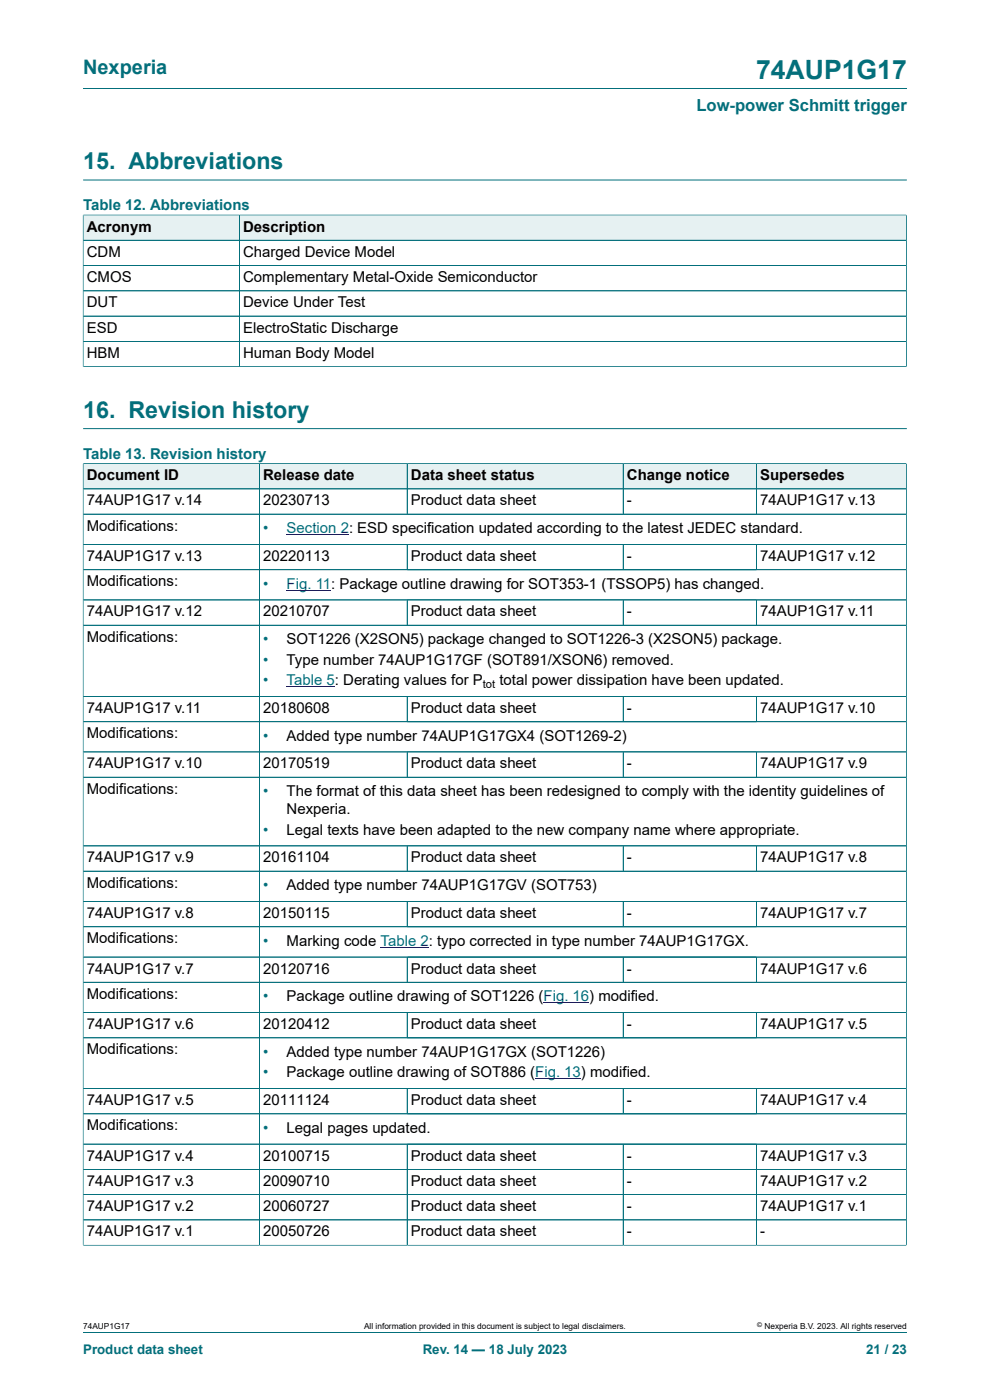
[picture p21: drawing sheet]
<svg xmlns="http://www.w3.org/2000/svg" width="210mm" height="297mm" viewBox="0 0 210 297" stroke-linecap="round" stroke-linejoin="round" font-family="sans-serif">
<defs><g id="words">
<text font-size="5.6" fill="#036f7b" x="160.4" y="16.8">74AUP1G17</text>
<g font-size="4.9" fill="#036f7b">
<text x="17.6" y="35.9">15. Abbreviations</text>
<text x="17.6" y="88.6">16. Revision history</text>
</g>
<text font-size="4.2" fill="#036f7b" x="17.6" y="15.6">Nexperia</text>
<text font-size="3.5" fill="#036f7b" x="147.7" y="23.7">Low-power Schmitt trigger</text>
<g font-size="3.2" fill="#036f7b">
<text x="17.6" y="44.5">Table 12. Abbreviations</text>
<text x="17.6" y="97.3">Table 13. Revision history</text>
<text x="55.8" y="113.1">•</text>
<text x="55.8" y="124.9">•</text>
<text x="55.8" y="136.7">•</text>
<text x="55.8" y="141">•</text>
<text x="55.8" y="145.4">•</text>
<text x="55.8" y="157.1">•</text>
<text x="55.8" y="168.9">•</text>
<text x="55.8" y="177.1">•</text>
<text x="55.8" y="188.9">•</text>
<text x="55.8" y="200.6">•</text>
<text x="55.8" y="212.4">•</text>
<text x="55.8" y="224.2">•</text>
<text x="55.8" y="228.5">•</text>
<text x="55.8" y="240.3">•</text>
</g>
<g font-size="3.2">
<text x="18.4" y="49.1">Acronym</text>
<text x="51.6" y="49.1">Description</text>
<text x="18.4" y="54.5">CDM</text>
<text x="18.4" y="59.8">CMOS</text>
<text x="51.6" y="54.5">Charged Device Model</text>
<text x="51.6" y="59.8">Complementary Metal-Oxide Semiconductor</text>
<text x="18.4" y="65.2">DUT</text>
<text x="51.6" y="65.2">Device Under Test</text>
<text x="18.4" y="70.6">ESD</text>
<text x="51.6" y="70.6">ElectroStatic Discharge</text>
<text x="18.4" y="75.9">HBM</text>
<text x="51.6" y="75.9">Human Body Model</text>
<text x="18.4" y="101.9">Document ID</text>
<text x="55.8" y="101.9">Release date</text>
<text x="87.2" y="101.9">Data sheet status</text>
<text x="133" y="101.9">Change notice</text>
<text x="161.2" y="101.9">Supersedes</text>
<text x="18.4" y="107.2">74AUP1G17 v.14</text>
<text x="55.8" y="107.2">20230713</text>
<text x="87.2" y="107.2">Product data sheet</text>
<text x="133" y="107.2">-</text>
<text x="161.2" y="107.2">74AUP1G17 v.13</text>
<text x="18.4" y="112.6">Modifications:</text>
<text x="18.4" y="119">74AUP1G17 v.13</text>
<text x="55.8" y="119">20220113</text>
<text x="87.2" y="119">Product data sheet</text>
<text x="133" y="119">-</text>
<text x="161.2" y="119">74AUP1G17 v.12</text>
<text x="18.4" y="124.4">Modifications:</text>
<text x="18.4" y="130.8">74AUP1G17 v.12</text>
<text x="55.8" y="130.8">20210707</text>
<text x="87.2" y="130.8">Product data sheet</text>
<text x="133" y="130.8">-</text>
<text x="161.2" y="130.8">74AUP1G17 v.11</text>
<text x="18.4" y="136.1">Modifications:</text>
<text x="60.8" y="136.7">SOT1226 (X2SON5) package changed to SOT1226-3 (X2SON5) package.</text>
<text x="60.8" y="141">Type number 74AUP1G17GF (SOT891/XSON6) removed.</text>
<text x="105.9" y="145.4">total power dissipation have been updated.</text>
<text x="18.4" y="151.2">74AUP1G17 v.11</text>
<text x="55.8" y="151.2">20180608</text>
<text x="87.2" y="151.2">Product data sheet</text>
<text x="133" y="151.2">-</text>
<text x="161.2" y="151.2">74AUP1G17 v.10</text>
<text x="18.4" y="156.6">Modifications:</text>
<text x="60.8" y="157.1">Added type number 74AUP1G17GX4 (SOT1269-2)</text>
<text x="18.4" y="163">74AUP1G17 v.10</text>
<text x="55.8" y="163">20170519</text>
<text x="87.2" y="163">Product data sheet</text>
<text x="133" y="163">-</text>
<text x="161.2" y="163">74AUP1G17 v.9</text>
<text x="18.4" y="168.4">Modifications:</text>
<text x="60.8" y="168.9">The format of this data sheet has been redesigned to comply with the identity guidelines of</text>
<text x="60.8" y="172.7">Nexperia.</text>
<text x="60.8" y="177.1">Legal texts have been adapted to the new company name where appropriate.</text>
<text x="18.4" y="183">74AUP1G17 v.9</text>
<text x="55.8" y="183">20161104</text>
<text x="87.2" y="183">Product data sheet</text>
<text x="133" y="183">-</text>
<text x="161.2" y="183">74AUP1G17 v.8</text>
<text x="18.4" y="188.3">Modifications:</text>
<text x="60.8" y="188.9">Added type number 74AUP1G17GV (SOT753)</text>
<text x="18.4" y="194.7">74AUP1G17 v.8</text>
<text x="55.8" y="194.7">20150115</text>
<text x="87.2" y="194.7">Product data sheet</text>
<text x="133" y="194.7">-</text>
<text x="161.2" y="194.7">74AUP1G17 v.7</text>
<text x="18.4" y="200.1">Modifications:</text>
<text x="60.8" y="200.6">Marking code Table 2: typo corrected in type number 74AUP1G17GX.</text>
<text x="18.4" y="206.5">74AUP1G17 v.7</text>
<text x="55.8" y="206.5">20120716</text>
<text x="87.2" y="206.5">Product data sheet</text>
<text x="133" y="206.5">-</text>
<text x="161.2" y="206.5">74AUP1G17 v.6</text>
<text x="18.4" y="211.9">Modifications:</text>
<text x="60.8" y="212.4">Package outline drawing of SOT1226 (Fig. 16) modified.</text>
<text x="18.4" y="218.3">74AUP1G17 v.6</text>
<text x="55.8" y="218.3">20120412</text>
<text x="87.2" y="218.3">Product data sheet</text>
<text x="133" y="218.3">-</text>
<text x="161.2" y="218.3">74AUP1G17 v.5</text>
<text x="18.4" y="223.7">Modifications:</text>
<text x="60.8" y="224.2">Added type number 74AUP1G17GX (SOT1226)</text>
<text x="60.8" y="228.5">Package outline drawing of SOT886 (Fig. 13) modified.</text>
<text x="18.4" y="234.4">74AUP1G17 v.5</text>
<text x="18.4" y="239.8">Modifications:</text>
<text x="55.8" y="234.4">20111124</text>
<text x="87.2" y="234.4">Product data sheet</text>
<text x="133" y="234.4">-</text>
<text x="161.2" y="234.4">74AUP1G17 v.4</text>
<text x="60.8" y="240.3">Legal pages updated.</text>
<text x="18.4" y="246.2">74AUP1G17 v.4</text>
<text x="18.4" y="251.6">74AUP1G17 v.3</text>
<text x="55.8" y="246.2">20100715</text>
<text x="55.8" y="251.6">20090710</text>
<text x="87.2" y="246.2">Product data sheet</text>
<text x="87.2" y="251.6">Product data sheet</text>
<text x="133" y="246.2">-</text>
<text x="133" y="251.6">-</text>
<text x="161.2" y="246.2">74AUP1G17 v.3</text>
<text x="161.2" y="251.6">74AUP1G17 v.2</text>
<text x="18.4" y="256.9">74AUP1G17 v.2</text>
<text x="55.8" y="256.9">20060727</text>
<text x="87.2" y="256.9">Product data sheet</text>
<text x="133" y="256.9">-</text>
<text x="161.2" y="256.9">74AUP1G17 v.1</text>
<text x="18.4" y="262.3">74AUP1G17 v.1</text>
<text x="55.8" y="262.3">20050726</text>
<text x="87.2" y="262.3">Product data sheet</text>
<text x="133" y="262.3">-</text>
<text x="161.2" y="262.3">-</text>
</g>
<g font-size="3.2" fill="#00f">
<text x="60.8" y="113.1">Section 2: ESD specification updated according to the latest JEDEC standard.</text>
<text x="60.8" y="124.9">Fig. 11: Package outline drawing for SOT353-1 (TSSOP5) has changed.</text>
<text x="60.8" y="145.4">Table 5: Derating values for P</text>
</g>
<g font-size="2.8" fill="#036f7b">
<text x="17.6" y="287.2">Product data sheet</text>
<text x="89.7" y="287.2">Rev. 14 — 18 July 2023</text>
<text x="183.7" y="287.2">21 / 23</text>
</g>
<text font-size="2.4" x="102.4" y="146">tot</text>
<g font-size="1.8">
<text x="17.6" y="282">74AUP1G17</text>
<text x="77.2" y="282">All information provided in this document is subject to legal disclaimers.</text>
<text x="162.2" y="282">Nexperia B.V. 2023. All rights reserved</text>
</g>
<text font-size="1.4" x="160.6" y="281.6">©</text>
</g></defs>
<path d="M17.6 18.8h174.8M17.6 38.2h174.8" fill="none" stroke="#036f7b" stroke-width=".21"/>
<path d="M17.7 45.7h33v5.2h-33z" fill="#e6f1f2"/>
<path d="M17.6 45.5v5.5h33.2v-5.4h-33.2" fill="none" stroke="#036f7b" stroke-width=".21"/>
<path d="M50.9 45.7h141.3v5.2h-141.3z" fill="#e6f1f2"/>
<path d="M17.6 51h174.7M17.6 56.3h174.7M17.6 45.7v32.2M17.7 45.6h174.6M50.8 45.6v32.2M192.3 45.5v32.4M17.6 77.8h174.7M17.6 61.7h174.7M17.6 67.1h174.7M17.6 72.4h174.7M17.6 90.9h174.8" fill="none" stroke="#036f7b" stroke-width=".21"/>
<path d="M17.7 98.4h37.3v5.2h-37.3z" fill="#e6f1f2"/>
<path d="M17.6 98.3v5.4h37.4v-5.3h-37.4" fill="none" stroke="#036f7b" stroke-width=".21"/>
<path d="M55.1 98.4h31.2v5.2h-31.2z" fill="#e6f1f2"/>
<path d="M55 98.4h31.4v5.3h-31.4z" fill="none" stroke="#036f7b" stroke-width=".21"/>
<path d="M86.5 98.4h45.6v5.2h-45.6z" fill="#e6f1f2"/>
<path d="M86.4 98.4h45.8v5.3h-45.8z" fill="none" stroke="#036f7b" stroke-width=".21"/>
<path d="M132.3 98.4h28.1v5.2h-28.1z" fill="#e6f1f2"/>
<path d="M132.2 98.4h28.3v5.3h-28.3z" fill="none" stroke="#036f7b" stroke-width=".21"/>
<path d="M160.5 98.4h31.7v5.2h-31.7z" fill="#e6f1f2"/>
<path d="M192.3 98.3v17.2h-174.7v-11.8h174.7M192.3 98.4h-31.8v10.7M17.6 109.1h174.7M55 103.7v11.8M86.4 103.7v5.4M132.2 103.7v5.4" fill="none" stroke="#036f7b" stroke-width=".21"/>
<path d="M60.8 113.4h11.5" fill="none" stroke="#00f" stroke-width=".21"/>
<path d="M72.3 113.4l1.7 .1z" fill="#00f"/>
<g fill="none" stroke="#036f7b" stroke-width=".21">
<path d="M17.6 98.4v165.8M17.7 98.4h174.5M55 98.4v165.8M86.4 98.4v10.6M132.2 98.4v10.6M160.5 98.4v10.6M192.3 98.4v165.8M17.6 115.5h174.7M17.7 103.7h174.5M17.7 109.1h174.5M86.4 115.5v5.4M132.2 115.5v5.4"/>
<path d="M160.5 115.5v5.4M17.6 120.9h174.7M17.6 127.3h174.7M17.6 132.6h174.7M86.4 127.3v5.3M132.2 127.3v5.3M160.5 127.3v5.3M17.6 147.7h174.7M17.6 153.1h174.7M17.6 159.5h174.7M86.4 147.7v5.4M86.4 159.5v5.4"/>
<path d="M132.2 147.7v5.4M132.2 159.5v5.4M160.5 147.7v5.4M160.5 159.5v5.4M17.6 164.9h174.7M17.6 179.5h174.7M86.4 179.5v5.3M132.2 179.5v5.3M160.5 179.5v5.3M17.6 184.8h174.7M17.6 191.2h174.7M17.6 196.6h174.7"/>
<path d="M86.4 191.2v5.4M132.2 191.2v5.4M160.5 191.2v5.4M17.6 203h174.7M17.6 208.4h174.7M17.6 214.8h174.7M86.4 203v5.4M86.4 214.8v5.4M132.2 203v5.4M132.2 214.8v5.4M160.5 203v5.4M160.5 214.8v5.4"/>
<path d="M17.6 220.2h174.7M17.6 230.9h174.7M86.4 230.9v5.4M132.2 230.9v5.4M160.5 230.9v5.4M192.3 236.3h-174.7M17.6 242.7h174.7M17.6 248.1h174.7M17.6 253.4h174.7M17.6 258.8h174.7M86.4 242.7v21.5M132.2 242.7v21.5"/>
<path d="M160.5 242.7v21.5M17.6 264.2h174.7M17.6 282.6h174.8"/>
</g>
<path d="M60.8 125.2h9.5M60.8 145.7h10.2M80.7 201h10.3M115.3 212.8h9.7M113.5 228.9h9.7" fill="none" stroke="#00f" stroke-width=".21"/>
<use href="#words"/>
</svg>
